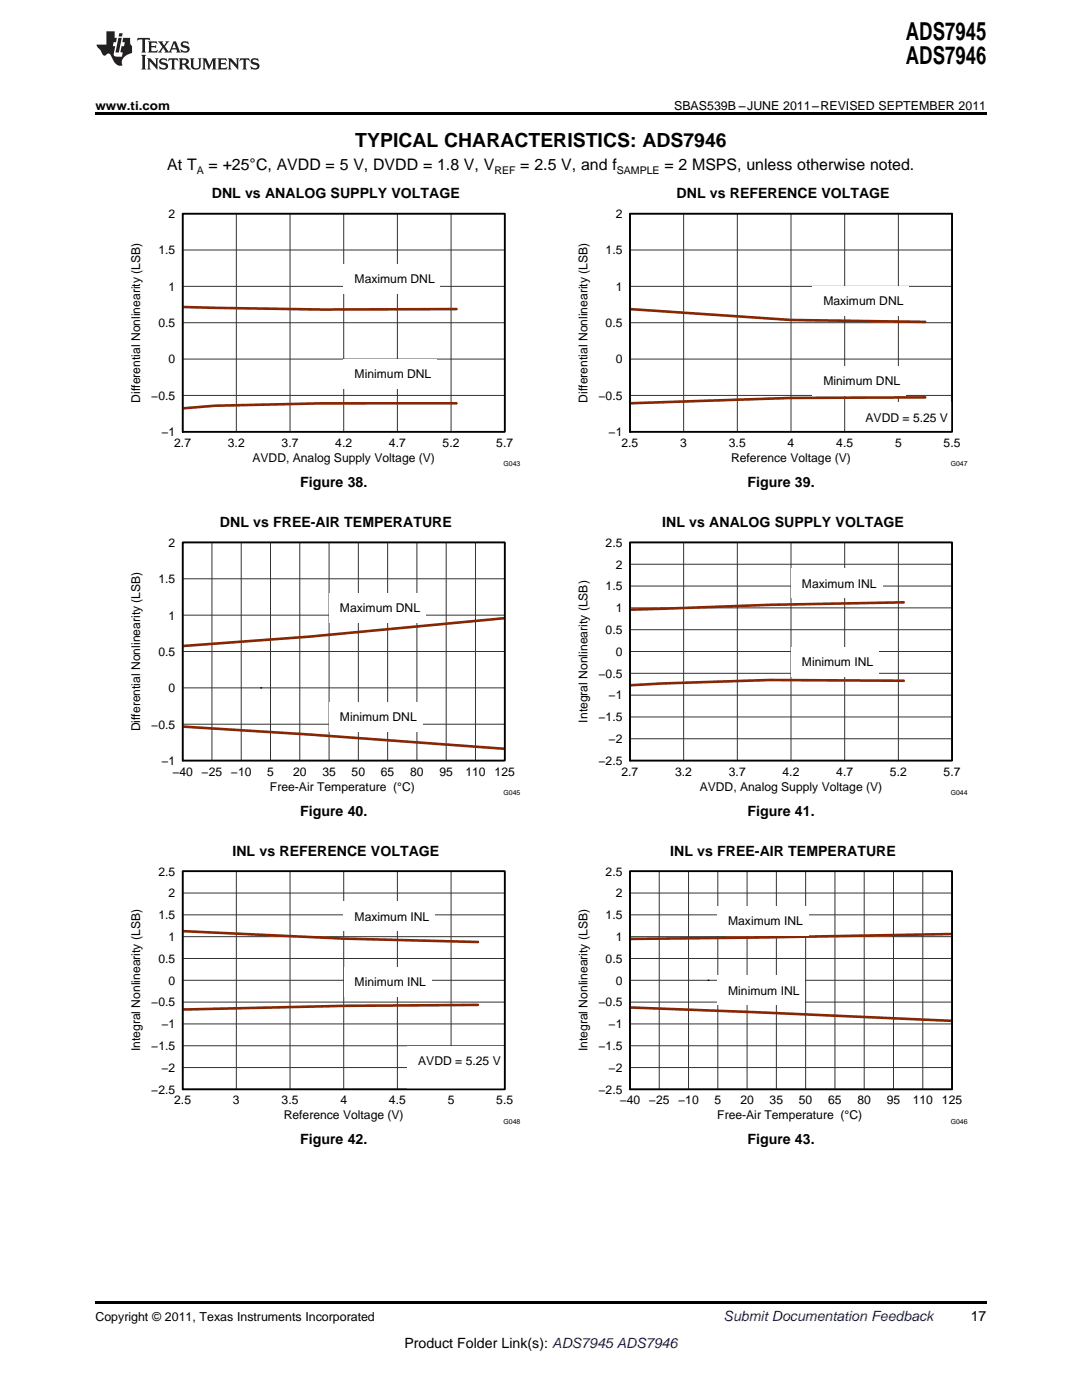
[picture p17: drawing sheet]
<svg xmlns="http://www.w3.org/2000/svg" width="216mm" height="279mm" viewBox="0 0 216 279" stroke-linecap="round" stroke-linejoin="round" font-family="sans-serif">
<defs><g id="words">
<g font-size="4.9">
<text x="180.8" y="7.9">ADS7945</text>
<text x="180.8" y="12.8">ADS7946</text>
</g>
<text font-size="3.9" x="70.9" y="29.3">TYPICAL CHARACTERISTICS: ADS7946</text>
<g font-size="3.2">
<text x="33.4" y="34">At T</text>
<text x="41.6" y="34">= +25°C, AVDD = 5 V, DVDD = 1.8 V, V</text>
<text x="103.8" y="34">= 2.5 V, and f</text>
<text x="132.6" y="34">= 2 MSPS, unless otherwise noted.</text>
</g>
<g font-size="2.8">
<text x="42.3" y="39.5">DNL vs ANALOG SUPPLY VOLTAGE</text>
<text x="135" y="39.5">DNL vs REFERENCE VOLTAGE</text>
<text x="59.9" y="97.2">Figure 38.</text>
<text x="149.2" y="97.2">Figure 39.</text>
<text x="43.9" y="105.1">DNL vs FREE-AIR TEMPERATURE</text>
<text x="132.2" y="105.1">INL vs ANALOG SUPPLY VOLTAGE</text>
<text x="59.9" y="162.8">Figure 40.</text>
<text x="149.2" y="162.8">Figure 41.</text>
<text x="46.4" y="170.7">INL vs REFERENCE VOLTAGE</text>
<text x="133.7" y="170.7">INL vs FREE-AIR TEMPERATURE</text>
<text x="59.9" y="228.4">Figure 42.</text>
<text x="149.2" y="228.4">Figure 43.</text>
<text x="193.7" y="263.6">17</text>
<text x="80.7" y="269">Product Folder Link(s): ADS7945 ADS7946</text>
</g>
<text font-size="2.8" fill="#0000c8" x="144.4" y="263.6">Submit Documentation Feedback</text>
<g font-size="2.5">
<text x="19" y="21.9">www.ti.com</text>
<text x="134.5" y="21.9">SBAS539B –JUNE 2011–REVISED SEPTEMBER 2011</text>
<text x="19" y="263.6">Copyright © 2011, Texas Instruments Incorporated</text>
</g>
<g font-size="2.4">
<text x="33.6" y="43.5">2</text>
<text x="122.9" y="43.5">2</text>
<text x="31.6" y="50.8">1.5</text>
<text x="120.8" y="50.8">1.5</text>
<text x="33.6" y="58">1</text>
<text x="70.8" y="56.6">Maximum DNL</text>
<text x="122.9" y="58">1</text>
<text x="31.6" y="65.3">0.5</text>
<text x="120.8" y="65.3">0.5</text>
<text x="164.3" y="60.9">Maximum DNL</text>
<text x="33.6" y="72.5">0</text>
<text x="70.8" y="75.4">Minimum DNL</text>
<text x="122.9" y="72.5">0</text>
<text x="164.3" y="76.9">Minimum DNL</text>
<text x="28" y="80.3" transform="rotate(-90 28 80.3)">Differential Nonlinearity (LSB)</text>
<text x="30.2" y="79.8">−0.5</text>
<text x="117.2" y="80.3" transform="rotate(-90 117.2 80.3)">Differential Nonlinearity (LSB)</text>
<text x="119.4" y="79.8">−0.5</text>
<text x="32.2" y="87">−1</text>
<text x="34.8" y="89.2">2.7</text>
<text x="45.5" y="89.2">3.2</text>
<text x="56.2" y="89.2">3.7</text>
<text x="66.9" y="89.2">4.2</text>
<text x="77.6" y="89.2">4.7</text>
<text x="88.3" y="89.2">5.2</text>
<text x="99" y="89.2">5.7</text>
<text x="121.5" y="87">−1</text>
<text x="124" y="89.2">2.5</text>
<text x="135.7" y="89.2">3</text>
<text x="145.4" y="89.2">3.5</text>
<text x="157.2" y="89.2">4</text>
<text x="166.9" y="89.2">4.5</text>
<text x="172.7" y="84.1">AVDD = 5.25 V</text>
<text x="178.6" y="89.2">5</text>
<text x="188.3" y="89.2">5.5</text>
<text x="50.4" y="92.1">AVDD, Analog Supply Voltage (V)</text>
<text x="145.9" y="92.1">Reference Voltage (V)</text>
<text x="33.6" y="109.1">2</text>
<text x="120.8" y="109.1">2.5</text>
<text x="122.9" y="113.5">2</text>
<text x="31.6" y="116.4">1.5</text>
<text x="120.8" y="117.8">1.5</text>
<text x="160" y="117.3">Maximum INL</text>
<text x="33.6" y="123.6">1</text>
<text x="67.8" y="122.2">Maximum DNL</text>
<text x="122.9" y="122.2">1</text>
<text x="31.6" y="130.9">0.5</text>
<text x="120.8" y="126.5">0.5</text>
<text x="122.9" y="130.9">0</text>
<text x="119.4" y="135.2">−0.5</text>
<text x="160" y="132.9">Minimum INL</text>
<text x="33.6" y="138.1">0</text>
<text x="67.8" y="144">Minimum DNL</text>
<text x="119.4" y="144">−1.5</text>
<text x="121.5" y="139.6">−1</text>
<text x="28" y="146" transform="rotate(-90 28 146)">Differential Nonlinearity (LSB)</text>
<text x="30.2" y="145.4">−0.5</text>
<text x="117.2" y="144.2" transform="rotate(-90 117.2 144.2)">Integral Nonlinearity (LSB)</text>
<text x="121.5" y="148.3">−2</text>
<text x="32.2" y="152.7">−1</text>
<text x="34.4" y="154.8">−40</text>
<text x="40.2" y="154.8">−25</text>
<text x="46.1" y="154.8">−10</text>
<text x="53.3" y="154.8">5</text>
<text x="58.5" y="154.8">20</text>
<text x="64.3" y="154.8">35</text>
<text x="70.2" y="154.8">50</text>
<text x="76" y="154.8">65</text>
<text x="81.8" y="154.8">80</text>
<text x="87.7" y="154.8">95</text>
<text x="92.9" y="154.8">110</text>
<text x="98.7" y="154.8">125</text>
<text x="119.4" y="152.7">−2.5</text>
<text x="124" y="154.8">2.7</text>
<text x="134.7" y="154.8">3.2</text>
<text x="145.4" y="154.8">3.7</text>
<text x="156.2" y="154.8">4.2</text>
<text x="166.9" y="154.8">4.7</text>
<text x="177.6" y="154.8">5.2</text>
<text x="188.3" y="154.8">5.7</text>
<text x="53.9" y="157.8">Free-Air Temperature (°C)</text>
<text x="139.6" y="157.8">AVDD, Analog Supply Voltage (V)</text>
<text x="31.6" y="174.7">2.5</text>
<text x="33.6" y="179.1">2</text>
<text x="120.8" y="174.7">2.5</text>
<text x="122.9" y="179.1">2</text>
<text x="31.6" y="183.4">1.5</text>
<text x="70.8" y="183.7">Maximum INL</text>
<text x="120.8" y="183.4">1.5</text>
<text x="145.3" y="184.6">Maximum INL</text>
<text x="33.6" y="187.8">1</text>
<text x="122.9" y="187.8">1</text>
<text x="31.6" y="192.2">0.5</text>
<text x="33.6" y="196.5">0</text>
<text x="70.8" y="196.8">Minimum INL</text>
<text x="120.8" y="192.2">0.5</text>
<text x="122.9" y="196.5">0</text>
<text x="30.2" y="200.9">−0.5</text>
<text x="119.4" y="200.9">−0.5</text>
<text x="145.3" y="198.5">Minimum INL</text>
<text x="28" y="209.8" transform="rotate(-90 28 209.8)">Integral Nonlinearity (LSB)</text>
<text x="30.2" y="209.6">−1.5</text>
<text x="32.2" y="205.2">−1</text>
<text x="117.2" y="209.8" transform="rotate(-90 117.2 209.8)">Integral Nonlinearity (LSB)</text>
<text x="119.4" y="209.6">−1.5</text>
<text x="121.5" y="205.2">−1</text>
<text x="32.2" y="213.9">−2</text>
<text x="83.4" y="212.5">AVDD = 5.25 V</text>
<text x="121.5" y="213.9">−2</text>
<text x="30.2" y="218.3">−2.5</text>
<text x="34.8" y="220.4">2.5</text>
<text x="46.5" y="220.4">3</text>
<text x="56.2" y="220.4">3.5</text>
<text x="67.9" y="220.4">4</text>
<text x="77.6" y="220.4">4.5</text>
<text x="89.3" y="220.4">5</text>
<text x="99" y="220.4">5.5</text>
<text x="119.4" y="218.3">−2.5</text>
<text x="123.7" y="220.4">−40</text>
<text x="129.5" y="220.4">−25</text>
<text x="135.3" y="220.4">−10</text>
<text x="142.6" y="220.4">5</text>
<text x="147.7" y="220.4">20</text>
<text x="153.6" y="220.4">35</text>
<text x="159.4" y="220.4">50</text>
<text x="165.3" y="220.4">65</text>
<text x="171.1" y="220.4">80</text>
<text x="176.9" y="220.4">95</text>
<text x="182.1" y="220.4">110</text>
<text x="188" y="220.4">125</text>
<text x="56.6" y="223.4">Reference Voltage (V)</text>
<text x="143.1" y="223.4">Free-Air Temperature (°C)</text>
</g>
<g font-size="2.1">
<text x="39.3" y="34.6">A</text>
<text x="98.6" y="34.6">REF</text>
<text x="123.1" y="34.6">SAMPLE</text>
</g>
<g font-size="1.4">
<text x="100.5" y="93.1">G043</text>
<text x="189.7" y="93.1">G047</text>
<text x="100.5" y="158.7">G045</text>
<text x="189.7" y="158.7">G044</text>
<text x="100.5" y="224.3">G048</text>
<text x="189.7" y="224.3">G046</text>
</g>
</g></defs>
<g fill="#231f20">
<path d="M27.5 7.6l-.1 .5 .4-.2h.6v.1v2.1l-.2 .4h1l-.3-.4v-2.1l.1-.1h.5l.5 .2-.2-.5zM29.5 8.3l.2 .3v1.5l-.2 .4h1.8l.2-.6a1.04 1.04 0 0 1-1.3 .2v-.7h.6l.3 .2v-.6l-.3 .2h-.6v-.6l.8-.1 .4 .3-.2-.5zM31.5 8.3l.9 1.1-.9 1.1h.8l-.2-.2 .5-.7 .4 .7-.2 .2h1.5l-.1-.2 .1-.4h.9l.1 .4-.2 .2h1l-.3-.3-.7-1.9h-.5l-.9 2-.8-1 .9-1h-.8l.1 .3-.3 .5-.4-.6 .2-.2zM34.7 8.6l.4 1h-.7zM36.3 8.4a.63 .63 0 0 0-.2 .7 .63 .63 0 0 0 .6 .4l.6 .2 .1 .2a.75 .75 0 0 1-.7 .4 .75 .75 0 0 1-.6-.5l.1 .7 .1-.1a1.11 1.11 0 0 0 1.5-.6 1.13 1.13 0 0 0-1.2-.8l-.1-.4a1.04 1.04 0 0 1 1.2 .2l-.2-.5-.1 .1-.5-.2zM28.2 10.9l.2 .4v2.2l-.2 .4h1l-.3-.4v-2.2l.3-.4zM29.3 11.6l.3 .4v1.5l-.3 .4h.8l-.2-.4v-1.3l1.5 1.7v-1.9l.2-.4h-.7l.2 .4v.9l-1.1-1.3zM32 11.8a.62 .62 0 0 0-.2 .7 .62 .62 0 0 0 .6 .4l.6 .1 .1 .3a.76 .76 0 0 1-.7 .3 .76 .76 0 0 1-.6-.4l.1 .7 .1-.1a1.11 1.11 0 0 0 1.5-.6 1.13 1.13 0 0 0-1.2-.8l-.1-.4a1.04 1.04 0 0 1 1.2 .2l-.2-.6-.1 .1-.5-.1zM33.7 11.6l-.2 .6a.61 .61 0 0 1 .8-.3v1.6l-.2 .4h.9l-.2-.4v-1.6a.63 .63 0 0 1 .8 .3l-.2-.6zM35.6 11.6l.3 .4v1.5l-.3 .4h1l-.2-.2v-.8l.5 .2a.76 .76 0 0 0 1.2 .7l-1-1a.58 .58 0 0 0 .6-.5 .58 .58 0 0 0-.5-.6zM36.4 11.9h.1a.45 .45 0 0 1 .5 .1 .45 .45 0 0 1 .1 .5l-.7 .2zM37.9 11.6l.2 .2a2.17 2.17 0 0 0 .3 1.9 .99 .99 0 0 0 1.6-.6v-1.1l.2-.4h-.7l.2 .2a1.92 1.92 0 0 1-.2 1.8 .6 .6 0 0 1-.9-.5v-1.1l.2-.4zM40.4 11.6l.2 .4v1.5l-.2 .4h.7l-.2-.4v-1.4l.8 1.8 .8-1.8v1.4l-.2 .4h.9l-.2-.4v-1.5l.2-.4h-.8l-.6 1.5-.6-1.5zM43.4 11.6l.2 .4v1.5l-.2 .4h1.8l.2-.6a1.04 1.04 0 0 1-1.3 .1v-.6h.5l.4 .2v-.6l-.4 .2h-.5v-.7h.8l.3 .3-.1-.6zM45.5 11.6l.2 .4v1.5l-.2 .4h.7l-.2-.4v-1.3l1.5 1.7v-1.9l.2-.4h-.7l.2 .4v.9l-1.1-1.3zM47.9 11.6l-.1 .6a.61 .61 0 0 1 .8-.3v1.6l-.3 .4h1l-.3-.4 .1-1.6a.63 .63 0 0 1 .7 .3l-.1-.6zM50.2 11.8a.62 .62 0 0 0-.2 .7 .62 .62 0 0 0 .6 .4l.6 .1 .2 .3a.76 .76 0 0 1-.8 .3 .76 .76 0 0 1-.6-.4l.1 .7 .2-.1a1.11 1.11 0 0 0 1.5-.6 1.13 1.13 0 0 0-1.3-.8l-.1-.4a1.04 1.04 0 0 1 1.2 .2l-.1-.6-.2 .1-.5-.1z"/>
<path d="M21.2 6.3v2.6h-1.9l.1 .4 .7 .9a.91 .91 0 0 0 1 .8 .56 .56 0 0 1 .5-.3 .56 .56 0 0 1 .5 .3l.4 .8a1.53 1.53 0 0 0 1.9 1.2 1.54 1.54 0 0 1 1-2.1l.9-.3v-1.4a1.52 1.52 0 0 1-.3-1.6h-1.4l-.2 .8h.5l-.2 .8h-.4l-.2 1v.2l.4 .1-.2 .8a1.93 1.93 0 0 1-1.6-.3l.3-1.8h-.5l.2-.8h.4l.2-.8h-.4v-1.3zM23.6 7.6l-.6 2.9h.7l.6-2.9zM23.8 6.6l-.1 .7h.6l.2-.7z"/>
</g>
<path d="M36.4 42.6h64.3v43.6h-64.3z" fill="none" stroke="#000" stroke-width=".26"/>
<path d="M36.4 42.6h64.3v43.6h-64.3zM36.4 57.2h64.3M36.4 49.9h64.3M47.2 42.6v43.6M57.9 42.6v43.6M68.6 42.6v43.6M79.3 42.6v43.6M90 42.6v43.6M36.4 78.9h64.3M36.4 71.7h64.3M36.4 64.4h64.3" fill="none" stroke="#333" stroke-width=".2"/>
<path d="M36.4 61.3l27.9 .5 26.8-.1M91.1 80.5h-26.8l-21.4 .5-6.5 .5" fill="none" stroke="#8b2500" stroke-width=".52"/>
<g fill="#fff">
<path d="M68.6 52.8h19.2v5.8h-19.2z"/>
<path d="M68.6 71.7h18.5v5.8h-18.5z"/>
</g>
<path d="M36.4 42.6h64.3v43.6h-64.3z" fill="none" stroke="#000" stroke-width=".35"/>
<path d="M125.7 42.6h64.3v43.6h-64.3z" fill="none" stroke="#000" stroke-width=".26"/>
<path d="M125.7 42.6h64.3v43.6h-64.3zM125.7 57.2h64.3M125.7 49.9h64.3M136.4 42.6v43.6M147.1 42.6v43.6M157.8 42.6v43.6M168.5 42.6v43.6M179.3 42.6v43.6M125.7 78.9h64.3M125.7 71.7h64.3M125.7 64.4h64.3" fill="none" stroke="#333" stroke-width=".2"/>
<path d="M125.7 61.7l32.1 2.2 26.8 .3M184.6 79.3l-26.8 .1-32.1 1.1" fill="none" stroke="#8b2500" stroke-width=".52"/>
<g fill="#fff">
<path d="M162.1 57.2h19.3v5.8h-19.3z"/>
<path d="M162.1 73.1h18.6v5.8h-18.6z"/>
<path d="M170.5 80.4h19.5v5.8h-19.5z"/>
</g>
<path d="M125.7 42.6h64.3v43.6h-64.3z" fill="none" stroke="#000" stroke-width=".35"/>
<path d="M36.4 108.3h64.3v43.5h-64.3z" fill="none" stroke="#000" stroke-width=".26"/>
<g fill="none" stroke="#333" stroke-width=".2">
<path d="M36.4 108.3h64.3v43.5h-64.3zM36.4 115.5h64.3M42.3 108.3v43.5M48.1 108.3v43.5M54 108.3v43.5M59.8 108.3v43.5M65.7 108.3v43.5M71.5 108.3v43.5M77.3 108.3v43.5M83.2 108.3v43.5M89 108.3v43.5M94.9 108.3v43.5"/>
<path d="M36.4 137.3h64.3M36.4 130h64.3M36.4 122.8h64.3M36.4 144.5h64.3"/>
</g>
<path d="M100.7 123.4l-38.9 3.7-25.4 1.8M36.4 145l25.4 1.6 38.9 2.8" fill="none" stroke="#8b2500" stroke-width=".52"/>
<path d="M52 137.3h.1" fill="none" stroke="#000" stroke-width=".2"/>
<path d="M65.7 118.4h19.2v5.8h-19.2z" fill="#fff"/>
<path d="M52 137.3h.1" fill="none" stroke="#000" stroke-width=".2"/>
<path d="M65.7 140.2h18.5v5.8h-18.5z" fill="#fff"/>
<path d="M36.4 108.3h64.3v43.5h-64.3z" fill="none" stroke="#000" stroke-width=".35"/>
<path d="M125.7 108.3h64.3v43.5h-64.3z" fill="none" stroke="#000" stroke-width=".26"/>
<g fill="none" stroke="#333" stroke-width=".2">
<path d="M125.7 108.3h64.3v43.5h-64.3zM125.7 117h64.3M125.7 112.6h64.3M136.4 108.3v43.5M147.1 108.3v43.5M157.8 108.3v43.5M168.5 108.3v43.5M179.3 108.3v43.5M125.7 138.7h64.3M125.7 134.4h64.3M125.7 130h64.3M125.7 125.7h64.3"/>
<path d="M125.7 121.3h64.3M125.7 147.4h64.3M125.7 143.1h64.3"/>
</g>
<path d="M180.3 120.2l-26.7 .5-27.9 1M180.3 135.9l-26.7-.2-21.5 .7-6.4 .4" fill="none" stroke="#8b2500" stroke-width=".52"/>
<g fill="#fff">
<path d="M157.8 113.5h18.2v5.8h-18.2z"/>
<path d="M157.8 129.2h17.5v5.8h-17.5z"/>
</g>
<path d="M125.7 108.3h64.3v43.5h-64.3z" fill="none" stroke="#000" stroke-width=".35"/>
<path d="M36.4 173.9h64.3v43.5h-64.3z" fill="none" stroke="#000" stroke-width=".26"/>
<g fill="none" stroke="#333" stroke-width=".2">
<path d="M36.4 173.9h64.3v43.5h-64.3zM36.4 178.2h64.3M47.2 173.9v43.5M57.9 173.9v43.5M68.6 173.9v43.5M79.3 173.9v43.5M90 173.9v43.5M36.4 200h64.3M36.4 195.6h64.3M36.4 191.3h64.3M36.4 186.9h64.3M36.4 182.6h64.3"/>
<path d="M36.4 213.1h64.3M36.4 208.7h64.3M36.4 204.3h64.3"/>
</g>
<path d="M36.4 185.8l32.2 1.5 26.8 .7M95.4 200.5l-26.8 .2-32.2 .8" fill="none" stroke="#8b2500" stroke-width=".52"/>
<g fill="#fff">
<path d="M68.6 180h18.1v5.8h-18.1z"/>
<path d="M68.6 193h17.5v5.8h-17.5z"/>
<path d="M81.3 208.7h19.4v8.7h-19.4z"/>
</g>
<path d="M36.4 173.9h64.3v43.5h-64.3z" fill="none" stroke="#000" stroke-width=".35"/>
<path d="M125.7 173.9h64.3v43.5h-64.3z" fill="none" stroke="#000" stroke-width=".26"/>
<g fill="none" stroke="#333" stroke-width=".2">
<path d="M125.7 173.9h64.3v43.5h-64.3zM125.7 178.2h64.3M131.5 173.9v43.5M137.4 173.9v43.5M143.2 173.9v43.5M149.1 173.9v43.5M154.9 173.9v43.5M160.8 173.9v43.5M166.6 173.9v43.5M172.4 173.9v43.5M178.3 173.9v43.5M184.1 173.9v43.5"/>
<path d="M125.7 200h64.3M125.7 195.6h64.3M125.7 191.3h64.3M125.7 186.9h64.3M125.7 182.6h64.3M125.7 213.1h64.3M125.7 208.7h64.3M125.7 204.3h64.3"/>
</g>
<path d="M190 186.4l-39 .7-25.3 .3M125.7 201.1l64.3 2.6" fill="none" stroke="#8b2500" stroke-width=".52"/>
<path d="M141.3 195.6h.1" fill="none" stroke="#000" stroke-width=".2"/>
<path d="M143.1 180.8h18.2v5.8h-18.2z" fill="#fff"/>
<path d="M141.3 195.6h.1" fill="none" stroke="#000" stroke-width=".2"/>
<path d="M143.1 194.8h17.5v5.8h-17.5z" fill="#fff"/>
<path d="M125.7 173.9h64.3v43.5h-64.3z" fill="none" stroke="#000" stroke-width=".35"/>
<path d="M19 259.7h177.8v.5h-177.8z" fill="#000"/>
<g fill="#fff">
<path d="M156.1 230.2h.4v.7h-.4z"/>
<path d="M66.9 230.2h.3v.7h-.3z"/>
<path d="M156.1 164.5h.4v.7h-.4z"/>
<path d="M66.9 164.5h.3v.7h-.3z"/>
<path d="M156.1 98.9h.4v.7h-.4z"/>
<path d="M66.9 98.9h.3v.7h-.3z"/>
</g>
<path d="M19 22.5h177.8v.5h-177.8z" fill="#000"/>
<use href="#words"/>
</svg>
